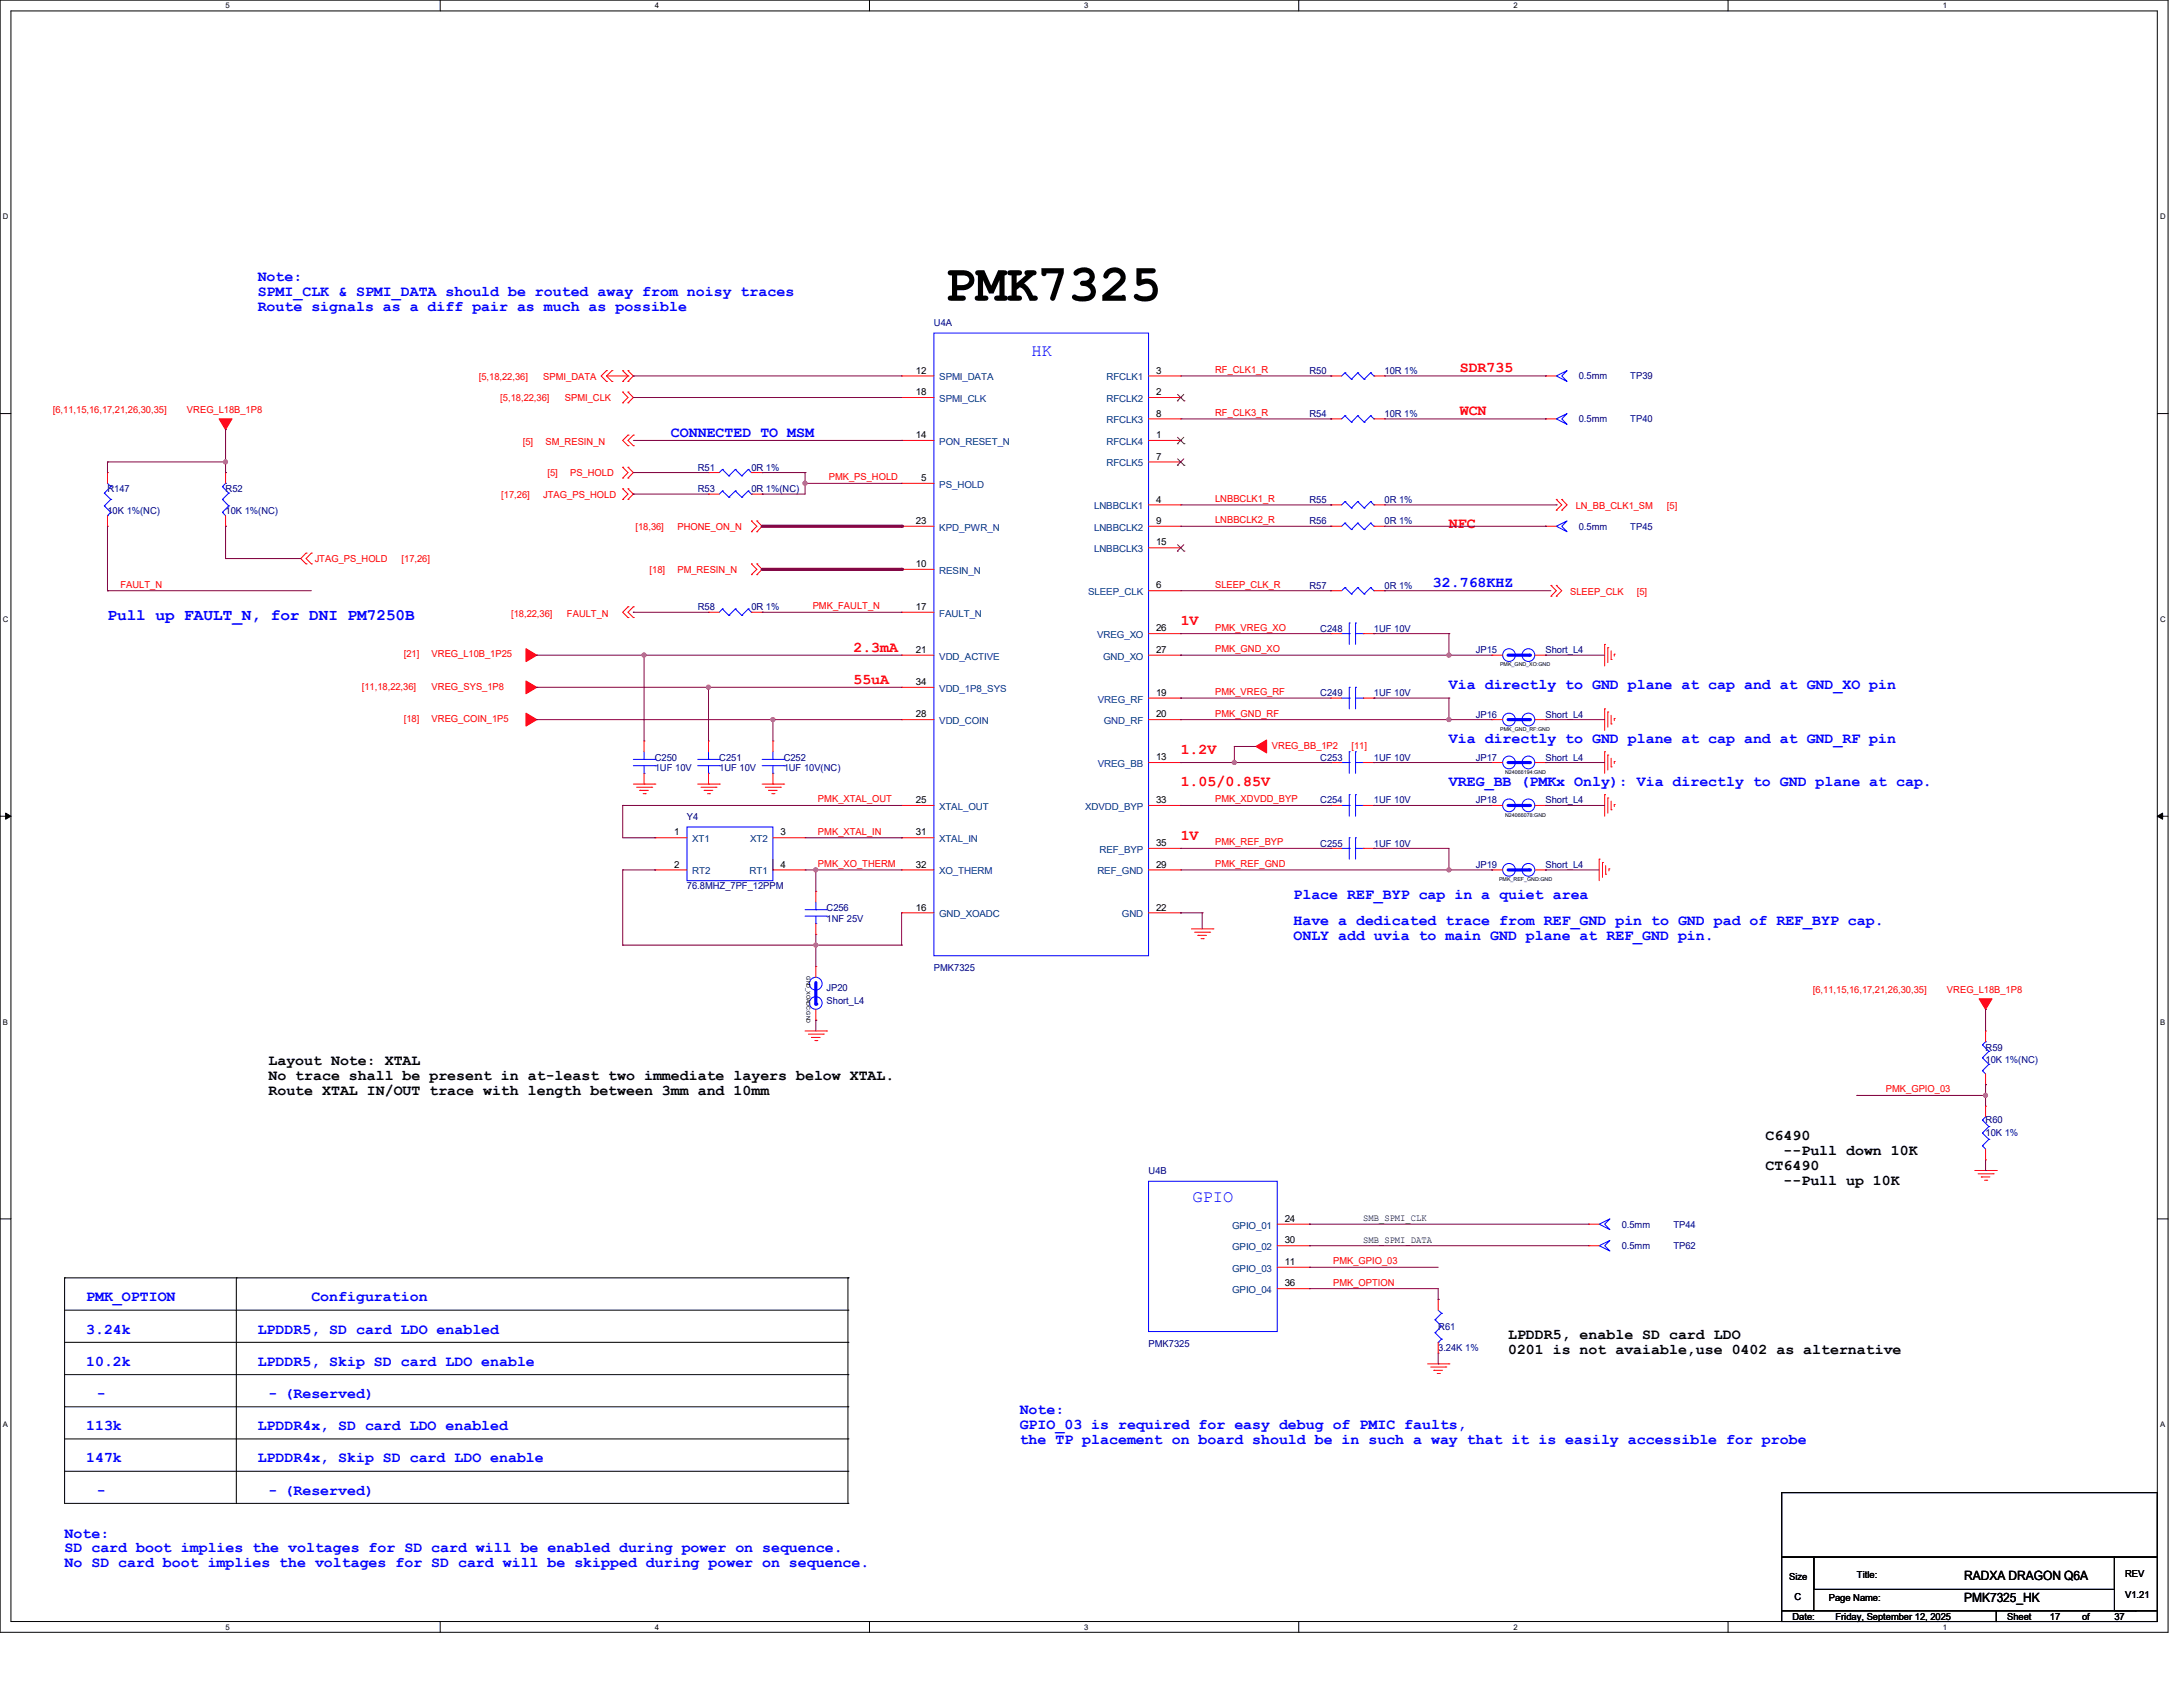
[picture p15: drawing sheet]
<svg xmlns="http://www.w3.org/2000/svg" width="558mm" height="431mm" viewBox="0 0 558 431" stroke-linecap="round" stroke-linejoin="round" font-family="sans-serif">
<defs><g id="words">
<text font-size="13.2" x="241.5" y="76.8">PMK7325</text>
<g font-size="4.4" fill="#00f">
<text x="263.7" y="91">HK</text>
<text x="304.8" y="307.2">GPIO</text>
</g>
<text font-size="4.1" fill="#00f" x="27.5" y="158.5">Pull up FAULT_N, for DNI PM7250B</text>
<g font-size="3.8" fill="#00f">
<text x="65.9" y="71.8">Note:</text>
<text x="65.9" y="75.6">SPMI_CLK &amp; SPMI_DATA should be routed away from noisy traces</text>
<text x="65.9" y="79.5">Route signals as a diff pair as much as possible</text>
<text x="171.5" y="111.6">CONNECTED TO MSM</text>
<text x="366.3" y="150">32.768KHZ</text>
<text x="370.4" y="176.1">Via directly to GND plane at cap and at GND_XO pin</text>
<text x="370.4" y="189.8">Via directly to GND plane at cap and at GND_RF pin</text>
<text x="370.4" y="200.8">VREG_BB (PMKx Only): Via directly to GND plane at cap.</text>
<text x="330.6" y="229.6">Place REF_BYP cap in a quiet area</text>
<text x="330.6" y="236.4">Have a dedicated trace from REF_GND pin to GND pad of REF_BYP cap.</text>
<text x="330.6" y="240.2">ONLY add uvia to main GND plane at REF_GND pin.</text>
<text x="22" y="332.4">PMK_OPTION</text>
<text x="79.6" y="332.4">Configuration</text>
<text x="22" y="340.7">3.24k</text>
<text x="65.9" y="340.7">LPDDR5, SD card LDO enabled</text>
<text x="22" y="348.9">10.2k</text>
<text x="65.9" y="348.9">LPDDR5, Skip SD card LDO enable</text>
<text x="24.7" y="357.1">-</text>
<text x="68.6" y="357.1">- (Reserved)</text>
<text x="22" y="365.4">113k</text>
<text x="65.9" y="365.4">LPDDR4x, SD card LDO enabled</text>
<text x="260.6" y="361.3">Note:</text>
<text x="260.6" y="365.1">GPIO_03 is required for easy debug of PMIC faults,</text>
<text x="260.6" y="368.9">the TP placement on board should be in such a way that it is easily accessible for probe</text>
<text x="22" y="373.6">147k</text>
<text x="65.9" y="373.6">LPDDR4x, Skip SD card LDO enable</text>
<text x="24.7" y="381.8">-</text>
<text x="68.6" y="381.8">- (Reserved)</text>
<text x="16.5" y="392.8">Note:</text>
<text x="16.5" y="396.6">SD card boot implies the voltages for SD card will be enabled during power on sequence.</text>
<text x="16.5" y="400.4">No SD card boot implies the voltages for SD card will be skipped during power on sequence.</text>
</g>
<g font-size="3.8" fill="#f00">
<text x="373.1" y="95.2">SDR735</text>
<text x="373.1" y="106.1">WCN</text>
<text x="370.4" y="135">NFC</text>
<text x="301.8" y="159.6">1V</text>
<text x="218.1" y="166.5">2.3mA</text>
<text x="218.1" y="174.7">55uA</text>
<text x="301.8" y="192.5">1.2V</text>
<text x="301.8" y="200.8">1.05/0.85V</text>
<text x="301.8" y="214.5">1V</text>
</g>
<g font-size="3.8">
<text x="68.6" y="272.1">Layout Note: XTAL</text>
<text x="68.6" y="275.9">No trace shall be present in at-least two immediate layers below XTAL.</text>
<text x="68.6" y="279.7">Route XTAL IN/OUT trace with length between 3mm and 10mm</text>
<text x="451.3" y="291.3">C6490</text>
<text x="451.3" y="298.9">CT6490</text>
<text x="455.9" y="295.1">--Pull down 10K</text>
<text x="455.9" y="302.7">--Pull up 10K</text>
<text x="385.5" y="342.1">LPDDR5, enable SD card LDO</text>
<text x="385.5" y="345.9">0201 is not avaiable,use 0402 as alternative</text>
</g>
<g font-size="3.3">
<text x="502.1" y="403.8">RADXA DRAGON Q6A</text>
<text x="502.1" y="409.3">PMK7325_HK</text>
</g>
<g font-size="2.5" fill="#00007f">
<text x="238.7" y="83.2">U4A</text>
<text x="334.7" y="95.5">R50</text>
<text x="353.9" y="95.5">10R 1%</text>
<text x="403.6" y="96.9">0.5mm</text>
<text x="416.7" y="96.9">TP39</text>
<text x="334.7" y="106.6">R54</text>
<text x="353.9" y="106.6">10R 1%</text>
<text x="403.6" y="107.9">0.5mm</text>
<text x="416.7" y="107.9">TP40</text>
<text x="27.5" y="125.7">R147</text>
<text x="57.7" y="125.7">R52</text>
<text x="178.4" y="120.3">R51</text>
<text x="178.4" y="125.7">R53</text>
<text x="192.1" y="120.3">0R 1%</text>
<text x="192.1" y="125.7">0R 1%(NC)</text>
<text x="27.5" y="131.2">10K 1%(NC)</text>
<text x="57.7" y="131.2">10K 1%(NC)</text>
<text x="334.7" y="128.5">R55</text>
<text x="353.9" y="128.5">0R 1%</text>
<text x="334.7" y="134">R56</text>
<text x="353.9" y="134">0R 1%</text>
<text x="403.6" y="135.3">0.5mm</text>
<text x="416.7" y="135.3">TP45</text>
<text x="178.4" y="155.9">R58</text>
<text x="192.1" y="155.9">0R 1%</text>
<text x="334.7" y="150.4">R57</text>
<text x="353.9" y="150.4">0R 1%</text>
<text x="337.5" y="161.4">C248</text>
<text x="351.2" y="161.4">1UF 10V</text>
<text x="377.2" y="166.9">JP15</text>
<text x="395.1" y="166.9">Short_L4</text>
<text x="337.5" y="177.8">C249</text>
<text x="351.2" y="177.8">1UF 10V</text>
<text x="377.2" y="183.3">JP16</text>
<text x="395.1" y="183.3">Short_L4</text>
<text x="167.4" y="194.3">C250</text>
<text x="167.4" y="197.1">1UF 10V</text>
<text x="183.9" y="194.3">C251</text>
<text x="183.9" y="197.1">1UF 10V</text>
<text x="200.3" y="194.3">C252</text>
<text x="200.3" y="197.1">1UF 10V(NC)</text>
<text x="337.5" y="194.3">C253</text>
<text x="351.2" y="194.3">1UF 10V</text>
<text x="377.2" y="194.3">JP17</text>
<text x="395.1" y="194.3">Short_L4</text>
<text x="175.6" y="209.4">Y4</text>
<text x="337.5" y="205.3">C254</text>
<text x="351.2" y="205.3">1UF 10V</text>
<text x="377.2" y="205.3">JP18</text>
<text x="395.1" y="205.3">Short_L4</text>
<text x="337.5" y="216.3">C255</text>
<text x="351.2" y="216.3">1UF 10V</text>
<text x="377.2" y="221.7">JP19</text>
<text x="395.1" y="221.7">Short_L4</text>
<text x="175.6" y="227.2">76.8MHZ_7PF_12PPM</text>
<text x="211.3" y="232.7">C256</text>
<text x="211.3" y="235.5">1NF 25V</text>
<text x="238.7" y="248.1">PMK7325</text>
<text x="211.3" y="253.3">JP20</text>
<text x="211.3" y="256.6">Short_L4</text>
<text x="507.5" y="268.4">R59</text>
<text x="507.5" y="271.7">10K 1%(NC)</text>
<text x="507.5" y="287">R60</text>
<text x="507.5" y="290.3">10K 1%</text>
<text x="293.6" y="299.9">U4B</text>
<text x="414.5" y="313.6">0.5mm</text>
<text x="427.7" y="313.6">TP44</text>
<text x="414.5" y="319.2">0.5mm</text>
<text x="427.7" y="319.2">TP62</text>
<text x="367.6" y="339.7">R61</text>
<text x="293.6" y="344.1">PMK7325</text>
<text x="367.6" y="345.2">3.24K 1%</text>
</g>
<g font-size="2.5">
<text x="234.1" y="95.5">12</text>
<text x="295.5" y="95.5">3</text>
<text x="234.1" y="101">18</text>
<text x="295.5" y="101">2</text>
<text x="295.5" y="106.4">8</text>
<text x="234.1" y="111.9">14</text>
<text x="295.5" y="111.9">1</text>
<text x="295.5" y="117.4">7</text>
<text x="235.5" y="122.9">5</text>
<text x="295.5" y="128.4">4</text>
<text x="234.1" y="133.9">23</text>
<text x="295.5" y="133.9">9</text>
<text x="295.5" y="139.4">15</text>
<text x="234.1" y="144.9">10</text>
<text x="234.1" y="155.8">17</text>
<text x="295.5" y="150.3">6</text>
<text x="295.5" y="161.3">26</text>
<text x="234.1" y="166.8">21</text>
<text x="295.5" y="166.8">27</text>
<text x="234.1" y="175">34</text>
<text x="295.5" y="177.8">19</text>
<text x="234.1" y="183.3">28</text>
<text x="295.5" y="183.3">20</text>
<text x="295.5" y="194.2">13</text>
<text x="234.1" y="205.2">25</text>
<text x="295.5" y="205.2">33</text>
<text x="172.3" y="213.4">1</text>
<text x="199.5" y="213.4">3</text>
<text x="234.1" y="213.4">31</text>
<text x="172.3" y="221.7">2</text>
<text x="199.5" y="221.7">4</text>
<text x="234.1" y="221.7">32</text>
<text x="295.5" y="216.2">35</text>
<text x="295.5" y="221.7">29</text>
<text x="234.1" y="232.6">16</text>
<text x="295.5" y="232.6">22</text>
<text x="348.4" y="312">SMB_SPMI_CLK</text>
<text x="328.4" y="317.7">30</text>
<text x="328.4" y="312.2">24</text>
<text x="348.4" y="317.5">SMB_SPMI_DATA</text>
<text x="328.4" y="323.2">11</text>
<text x="328.4" y="328.6">36</text>
<text x="457.3" y="403.6">Size</text>
<text x="474.6" y="403.1">Title:</text>
<text x="543.2" y="402.8">REV</text>
<text x="458.2" y="413.8">Date:</text>
<text x="458.7" y="408.9">C</text>
<text x="467.5" y="409.1">Page Name:</text>
<text x="469.1" y="413.8">Friday, September 12, 2025</text>
<text x="513" y="413.8">Sheet</text>
<text x="524" y="413.8">17</text>
<text x="532.2" y="413.8">of</text>
<text x="540.5" y="413.8">37</text>
<text x="543.2" y="408.3">V1.21</text>
</g>
<g font-size="2.5" fill="#f00">
<text x="310.6" y="95.3">RF_CLK1_R</text>
<text x="122.4" y="97.2">[5,18,22,36]</text>
<text x="138.9" y="97.2">SPMI_DATA</text>
<text x="13.5" y="105.5">[6,11,15,16,17,21,26,30,35]</text>
<text x="47.8" y="105.5">VREG_L18B_1P8</text>
<text x="127.9" y="102.4">[5,18,22,36]</text>
<text x="144.4" y="102.4">SPMI_CLK</text>
<text x="310.6" y="106.3">RF_CLK3_R</text>
<text x="133.6" y="113.7">[5]</text>
<text x="139.4" y="113.7">SM_RESIN_N</text>
<text x="140" y="121.6">[5]</text>
<text x="145.7" y="121.6">PS_HOLD</text>
<text x="211.8" y="122.7">PMK_PS_HOLD</text>
<text x="128.1" y="127.1">[17,26]</text>
<text x="138.9" y="127.1">JTAG_PS_HOLD</text>
<text x="310.6" y="128.2">LNBBCLK1_R</text>
<text x="402.8" y="130.1">LN_BB_CLK1_SM</text>
<text x="426.1" y="130.1">[5]</text>
<text x="162.4" y="135.3">[18,36]</text>
<text x="173.1" y="135.3">PHONE_ON_N</text>
<text x="310.6" y="133.7">LNBBCLK2_R</text>
<text x="80.4" y="143.6">JTAG_PS_HOLD</text>
<text x="102.7" y="143.6">[17,26]</text>
<text x="166" y="146.3">[18]</text>
<text x="173.1" y="146.3">PM_RESIN_N</text>
<text x="30.8" y="150.2">FAULT_N</text>
<text x="207.7" y="155.7">PMK_FAULT_N</text>
<text x="310.6" y="150.2">SLEEP_CLK_R</text>
<text x="401.4" y="152.1">SLEEP_CLK</text>
<text x="418.4" y="152.1">[5]</text>
<text x="130.6" y="157.6">[18,22,36]</text>
<text x="144.9" y="157.6">FAULT_N</text>
<text x="310.6" y="161.1">PMK_VREG_XO</text>
<text x="103.2" y="168">[21]</text>
<text x="110.3" y="168">VREG_L10B_1P25</text>
<text x="310.6" y="166.6">PMK_GND_XO</text>
<text x="92.5" y="176.2">[11,18,22,36]</text>
<text x="110.3" y="176.2">VREG_SYS_1P8</text>
<text x="310.6" y="177.6">PMK_VREG_RF</text>
<text x="103.2" y="184.4">[18]</text>
<text x="110.3" y="184.4">VREG_COIN_1P5</text>
<text x="310.6" y="183.1">PMK_GND_RF</text>
<text x="325.1" y="191.3">VREG_BB_1P2</text>
<text x="345.4" y="191.3">[11]</text>
<text x="209.1" y="205">PMK_XTAL_OUT</text>
<text x="310.6" y="205">PMK_XDVDD_BYP</text>
<text x="209.1" y="213.3">PMK_XTAL_IN</text>
<text x="310.6" y="216">PMK_REF_BYP</text>
<text x="209.1" y="221.5">PMK_XO_THERM</text>
<text x="310.6" y="221.5">PMK_REF_GND</text>
<text x="463.4" y="253.6">[6,11,15,16,17,21,26,30,35]</text>
<text x="497.7" y="253.6">VREG_L18B_1P8</text>
<text x="482" y="279.1">PMK_GPIO_03</text>
<text x="340.7" y="323">PMK_GPIO_03</text>
<text x="340.7" y="328.5">PMK_OPTION</text>
</g>
<g font-size="2.5" fill="#003f7f">
<text x="240.1" y="97.2">SPMI_DATA</text>
<text x="282.8" y="97.2">RFCLK1</text>
<text x="240.1" y="102.7">SPMI_CLK</text>
<text x="282.8" y="102.7">RFCLK2</text>
<text x="240.1" y="113.7">PON_RESET_N</text>
<text x="282.8" y="113.7">RFCLK4</text>
<text x="282.8" y="108.2">RFCLK3</text>
<text x="282.8" y="119.2">RFCLK5</text>
<text x="240.1" y="124.6">PS_HOLD</text>
<text x="279.7" y="130.1">LNBBCLK1</text>
<text x="240.1" y="135.6">KPD_PWR_N</text>
<text x="279.7" y="135.6">LNBBCLK2</text>
<text x="279.7" y="141.1">LNBBCLK3</text>
<text x="240.1" y="146.6">RESIN_N</text>
<text x="278.1" y="152.1">SLEEP_CLK</text>
<text x="240.1" y="157.6">FAULT_N</text>
<text x="280.4" y="163">VREG_XO</text>
<text x="240.1" y="168.5">VDD_ACTIVE</text>
<text x="281.9" y="168.5">GND_XO</text>
<text x="240.1" y="176.7">VDD_1P8_SYS</text>
<text x="280.6" y="179.5">VREG_RF</text>
<text x="240.1" y="185">VDD_COIN</text>
<text x="282.2" y="185">GND_RF</text>
<text x="280.6" y="196">VREG_BB</text>
<text x="240.1" y="206.9">XTAL_OUT</text>
<text x="277.4" y="206.9">XDVDD_BYP</text>
<text x="177" y="215.2">XT1</text>
<text x="191.8" y="215.2">XT2</text>
<text x="240.1" y="215.2">XTAL_IN</text>
<text x="281.1" y="217.9">REF_BYP</text>
<text x="177" y="223.4">RT2</text>
<text x="191.6" y="223.4">RT1</text>
<text x="240.1" y="223.4">XO_THERM</text>
<text x="280.5" y="223.4">REF_GND</text>
<text x="240.1" y="234.4">GND_XOADC</text>
<text x="286.8" y="234.4">GND</text>
<text x="315" y="313.9">GPIO_01</text>
<text x="315" y="319.4">GPIO_02</text>
<text x="315" y="324.9">GPIO_03</text>
<text x="315" y="330.4">GPIO_04</text>
</g>
<g font-size="2">
<text x="57.7" y="2.1">5</text>
<text x="167.4" y="2.1">4</text>
<text x="277.1" y="2.1">3</text>
<text x="386.8" y="2.1">2</text>
<text x="496.6" y="2.1">1</text>
<text x=".8" y="56">D</text>
<text x="552.2" y="56">D</text>
<text x=".8" y="158.9">C</text>
<text x="552.2" y="158.9">C</text>
<text x=".8" y="261.7">B</text>
<text x="552.2" y="261.7">B</text>
<text x=".8" y="364.6">A</text>
<text x="552.2" y="364.6">A</text>
<text x="57.7" y="416.3">5</text>
<text x="167.4" y="416.3">4</text>
<text x="277.1" y="416.3">3</text>
<text x="386.8" y="416.3">2</text>
<text x="496.6" y="416.3">1</text>
</g>
<g font-size="1.4">
<text x="383.5" y="170.3">PMK_GND_XO:GND</text>
<text x="383.5" y="186.7">PMK_GND_RF:GND</text>
<text x="384.7" y="197.7">N24066194:GND</text>
<text x="384.7" y="208.7">N24066078:GND</text>
<text x="383.2" y="225.1">PMK_REF_GND:GND</text>
<text x="206.2" y="249.5" transform="rotate(90 206.2 249.5)">GND_XOADC:GND</text>
</g>
</g></defs>
<g fill="none" stroke="#000" stroke-width=".26">
<path d="M0 0h554.2v417h-554.2zM2.8 2.8h548.6v411.5h-548.6zM112.5 0v2.8M222.3 0v2.8M332 0v2.8M441.7 0v2.8M0 105.7h2.8M551.4 105.7h2.8M0 208.5h2.8M1.4 207.7l1.4 .8-1.4 .8zM551.4 208.5l1.4-.8v1.6zM551.4 208.5h2.8"/>
<path d="M0 311.4h2.8M551.4 311.4h2.8M16.5 326.5h.1M16.5 326.5h200.2M16.5 334.7h200.2M16.5 326.5v57.6h200.2M60.4 326.5h.1M60.4 326.5v57.6M216.7 326.5h.1M216.7 334.7h.1M216.7 326.5v57.6M16.5 342.9h200.2"/>
<path d="M16.5 351.2h200.2M16.5 359.4h200.2M216.7 342.9h.1M216.7 351.2h.1M216.7 359.4h.1M16.5 367.6h200.2M16.5 375.9h200.2M216.7 367.6h.1M216.7 375.9h.1M216.7 384.1h.1M112.5 414.3v2.7M222.3 414.3v2.7"/>
<path d="M332 414.3v2.7M441.7 414.3v2.7"/>
</g>
<path d="M1.4 207.7l1.4 .8-1.4 .8zM551.4 208.5l1.4-.8v1.6z" fill="#000"/>
<g fill="none" stroke="#f00" stroke-width=".26">
<path d="M155 94.7h.1M155 97.5h.1M155 94.7l-1.3 1.4 1.3 1.4M155 96.1l1.4 1.4M155 96.1h5.5M156.4 94.7h.1M156.4 97.5h.1M156.4 94.7l-1.4 1.4M159.2 94.7h.1M159.2 97.5h.1M159.2 94.7l1.3 1.4M160.5 97.5h.1"/>
<path d="M160.5 94.7h.1M160.5 96.1h.1M160.5 94.7l1.4 1.4-1.4 1.4M160.5 96.1l-1.3 1.4M159.2 102.9h.1M159.2 100.2h.1M159.2 100.2l1.3 1.4-1.3 1.3M160.5 100.2h.1M160.5 102.9h.1M160.5 111.2h.1M160.5 113.9h.1M160.5 100.2l1.4 1.4-1.4 1.3"/>
<path d="M160.5 111.2l-1.3 1.3 1.3 1.4M161.9 111.2h.1M161.9 113.9h.1M161.9 111.2l-1.4 1.3 1.4 1.4M159.2 127.6h.1M159.2 124.9h.1M159.2 124.9l1.3 1.3-1.3 1.4M160.5 124.9h.1M160.5 127.6h.1M160.5 124.9l1.4 1.3-1.4 1.4M192.1 135.8h.1M192.1 133.1h.1"/>
<path d="M192.1 133.1l1.4 1.3-1.4 1.4M193.5 133.1h.1M193.5 135.8h.1M193.5 133.1l1.3 1.3-1.3 1.4M160.5 155h.1M160.5 157.8h.1M160.5 155l-1.3 1.4 1.3 1.4M161.9 155h.1M161.9 157.8h.1M161.9 155l-1.4 1.4 1.4 1.4M192.1 146.8h.1M192.1 144.1h.1"/>
<path d="M192.1 144.1l1.4 1.4-1.4 1.3M193.5 144.1h.1M193.5 146.8h.1M193.5 144.1l1.3 1.4-1.3 1.3M410.2 164.6h.1M410.2 164.6v5.5M411 165.5h.1M411 165.5v3.8M411.8 168.5h.1M411.8 166.3v2.2M412.6 167.1h.1M412.6 167.1v.5"/>
<path d="M410.2 181.1h.1M410.2 192.1h.1M410.2 181.1v5.5M410.2 192.1v5.5M411 181.9h.1M411 192.9h.1M411 181.9v3.9M411 192.9v3.8M411.8 185h.1M411.8 195.9h.1M411.8 182.8v2.2M411.8 193.7v2.2"/>
<path d="M412.6 183.6h.1M412.6 194.6h.1M412.6 183.6v.5M412.6 194.6v.5M161.9 200.3h5.5M162.7 201.1h3.9M163.5 201.9h.1M163.5 201.9h2.2M164.4 202.8h.5M164.9 202.8h.1M166.6 201.1h.1M167.4 200.3h.1"/>
<path d="M178.4 200.3h5.5M179.2 201.1h3.8M180 201.9h.1M180 201.9h2.2M180.8 202.8h.6M181.4 202.8h.1M183 201.1h.1M183.9 200.3h.1M194.8 200.3h5.5M195.6 201.1h3.9M196.5 201.9h.1M196.5 201.9h2.2"/>
<path d="M197.3 202.8h.5M197.8 202.8h.1M199.5 201.1h.1M200.3 200.3h.1M408.8 219.5h.1M408.8 219.5v5.5M410.2 203h.1M410.2 203v5.5M411 203.9h.1M411 203.9v3.8M411.8 206.9h.1M411.8 204.7v2.2"/>
<path d="M412.6 205.5h.1M412.6 205.5v.6M304.5 237.3h5.5M305.4 238.2h3.8M306.2 239h.1M306.2 239h2.2M307 239.8h.6M307.6 239.8h.1M309.2 238.2h.1M310 237.3h.1M409.6 220.3h.1M409.6 220.3v3.9"/>
<path d="M410.4 223.3h.1M410.4 221.1v2.2M411.3 222h.1M411.3 222v.5M205.8 263.4h5.5M206.6 264.2h3.8M207.4 265h.1M207.4 265h2.2M208.3 265.9h.5M208.8 265.9h.1M210.4 264.2h.1M211.3 263.4h.1"/>
<path d="M504.8 299h5.5M505.6 299.9h3.9M509.5 299.9h.1M510.3 299h.1M506.4 300.7h.1M506.4 300.7h2.2M507.3 301.5h.5M507.8 301.5h.1M364.9 348.4h5.5M365.7 349.2h3.9M366.5 350.1h.1M366.5 350.1h2.2"/>
<path d="M367.4 350.9h.5M367.9 350.9h.1M369.6 349.2h.1M370.4 348.4h.1"/>
</g>
<path d="M134.5 165.7l2.7 1.7-2.7 1.6z" fill-rule="evenodd" fill="#f00"/>
<path d="M134.5 165.7l2.7 1.7-2.7 1.6z" fill="none" stroke="#f00" stroke-width=".26"/>
<path d="M134.5 174l2.7 1.6-2.7 1.6z" fill-rule="evenodd" fill="#f00"/>
<path d="M134.5 174l2.7 1.6-2.7 1.6z" fill="none" stroke="#f00" stroke-width=".26"/>
<path d="M134.5 182.2l2.7 1.7-2.7 1.6z" fill-rule="evenodd" fill="#f00"/>
<g fill="none" stroke="#f00" stroke-width=".26">
<path d="M159.2 119.4h.1M159.2 119.4l1.3 1.3-1.3 1.4M160.5 119.4h.1M160.5 119.4l1.4 1.3-1.4 1.4M159.2 122.1h.1M160.5 122.1h.1M396.5 149.6h.1M396.5 152.3h.1M396.5 149.6l1.3 1.3-1.3 1.4M397.8 149.6h.1M397.8 152.3h.1M397.8 149.6l1.4 1.3-1.4 1.4"/>
<path d="M134.5 182.2l2.7 1.7-2.7 1.6z"/>
</g>
<path d="M321 190.7l2.8-1.6v3.3z" fill-rule="evenodd" fill="#f00"/>
<path d="M78.2 141.3h.1M78.2 144.1h.1M78.2 141.3l-1.3 1.4 1.3 1.4M79.6 144.1h.1M79.6 141.3h.1M79.6 141.3l-1.4 1.4 1.4 1.4M321 190.7l2.8-1.6v3.3z" fill="none" stroke="#f00" stroke-width=".26"/>
<path d="M56 107h3.3l-1.6 2.8z" fill-rule="evenodd" fill="#f00"/>
<path d="M56 107h3.3l-1.6 2.8z" fill="none" stroke="#f00" stroke-width=".26"/>
<path d="M505.9 255.2h3.3l-1.7 2.7z" fill-rule="evenodd" fill="#f00"/>
<path d="M397.8 127.6h.1M397.8 130.3h.1M397.8 127.6l1.4 1.4-1.4 1.3M399.2 127.6h.1M399.2 130.3h.1M399.2 127.6l1.4 1.4-1.4 1.3M340.2 161.9h.1M340.2 161.9h2.7M348.4 161.9h2.8M351.2 161.9h.1M505.9 255.2h3.3l-1.7 2.7z" fill="none" stroke="#f00" stroke-width=".26"/>
<path d="M455.4 381.3h96v16.5h-96zM455.4 397.8h8.2v13.7h-8.2zM463.6 397.8h76.9v8.3h-76.9zM540.5 397.8h10.9v13.7h-10.9zM455.4 411.5h54.9v2.8h-54.9zM463.6 411.5h82.3M510.3 411.5h41.1v2.8h-41.1zM545.9 411.5h.1" fill="none" stroke="#000" stroke-width=".26"/>
<path d="M344.9 159.2h.1M344.9 159.2v5.4M346.5 159.2h.1M346.5 159.2v5.4M342.9 161.9h2M344.9 161.9h.1M346.5 161.9h1.9M348.4 161.9h.1" fill="none" stroke="#00f" stroke-width=".26"/>
<path d="M385.5 183.9h5.4" fill="none" stroke="#00f" stroke-width=".8"/>
<circle cx="390.9" cy="183.9" r=".4" fill="#00f"/>
<g fill="none" stroke="#00f" stroke-width=".26">
<path d="M342.9 194.8h2M344.9 194.8h.1M344.9 192.1h.1M344.9 192.1v5.5M346.5 192.1h.1M346.5 194.8h1.9M346.5 192.1v5.5M348.4 194.8h.1M408.8 312.8l2.7-1.4-1.3 1.4 1.3 1.4z"/>
<circle cx="385.7" cy="183.8" r="1.63"/>
<circle cx="390.7" cy="183.8" r="1.63"/>
</g>
<path d="M340.2 194.8h.1M340.2 194.8h2.7M348.4 194.8h2.8M351.2 194.8h.1M381.3 183.9h.1M381.3 183.9h2.8M392.3 183.9h2.8M395.1 183.9h.1M406.1 312.8h.1M406.1 312.8h2.7" fill="none" stroke="#f00" stroke-width=".26"/>
<path d="M385.5 167.4h5.4" fill="none" stroke="#00f" stroke-width=".8"/>
<circle cx="390.9" cy="167.4" r=".4" fill="#00f"/>
<g fill="none" stroke="#00f" stroke-width=".26">
<circle cx="385.7" cy="167.4" r="1.63"/>
<circle cx="390.7" cy="167.4" r="1.63"/>
</g>
<path d="M381.3 167.4h.1M381.3 167.4h2.8M392.3 167.4h2.8M395.1 167.4h.1" fill="none" stroke="#f00" stroke-width=".26"/>
<path d="M385.5 205.8h5.4" fill="none" stroke="#00f" stroke-width=".8"/>
<circle cx="390.9" cy="205.8" r=".4" fill="#00f"/>
<g fill="none" stroke="#00f" stroke-width=".26">
<path d="M184.7 119.9h.1M184.7 119.9l-.8 .8M184.7 119.9l1.6 1.7M188 119.9h.1M188 119.9l-1.7 1.7M188 119.9l1.6 1.7M191.3 119.9h.1M191.3 119.9l-1.7 1.7M191.3 119.9l.8 .8M186.3 121.6h.1M189.6 121.6h.1M192.1 120.7h.1"/>
<path d="M161.9 195.6h5.5M161.9 194h5.5M164.6 197.6h.1M164.6 194h.1M164.6 192.1v1.9M164.6 195.6v2M167.4 195.6h.1M167.4 194h.1M293.6 301.8h32.9v38.4h-32.9zM408.8 318.3l2.7-1.4-1.3 1.4 1.3 1.3z"/>
<circle cx="385.7" cy="205.8" r="1.63"/>
<circle cx="390.7" cy="205.8" r="1.63"/>
</g>
<g fill="none" stroke="#f00" stroke-width=".26">
<path d="M181.1 120.7h.1M181.1 120.7h2.8M192.1 120.7h2.7M194.8 120.7h.1M164.6 189.3h.1M164.6 189.3v2.8M164.6 197.6v2.7M164.6 200.3h.1M381.3 205.8h.1M381.3 205.8h2.8M392.3 205.8h2.8M395.1 205.8h.1"/>
<path d="M326.5 318.3h8.2M326.5 312.8h8.2M334.7 318.3h.1M334.7 312.8h.1M406.1 318.3h.1M406.1 318.3h2.7M326.5 329.2h8.2M326.5 323.8h8.2M334.7 329.2h.1M334.7 323.8h.1"/>
</g>
<path d="M385.5 194.8h5.4" fill="none" stroke="#00f" stroke-width=".8"/>
<circle cx="390.9" cy="194.8" r=".4" fill="#00f"/>
<g fill="none" stroke="#00f" stroke-width=".26">
<path d="M343.8 95.2h.1M343.8 95.2l-.9 .9M343.8 95.2l1.6 1.7M345.4 96.9h.1M347 95.2h.1M347 95.2l-1.6 1.7M347 95.2l1.7 1.7M348.7 96.9h.1M350.4 95.2h.1M350.4 95.2l-1.7 1.7M350.4 95.2l.8 .9M351.2 96.1h.1"/>
<path d="M397.8 96.1l2.8-1.4-1.4 1.4 1.4 1.4zM343.8 106.2h.1M343.8 106.2l-.9 .8M343.8 106.2l1.6 1.7M345.4 107.9h.1M347 106.2h.1M347 106.2l-1.6 1.7M347 106.2l1.7 1.7M348.7 107.9h.1M350.4 106.2h.1M350.4 106.2l-1.7 1.7M350.4 106.2l.8 .8"/>
<path d="M351.2 107h.1M26.7 126h.1M26.7 129.2h.1M26.7 126l1.6 1.6M26.7 129.2l1.6 1.7M27.5 131.7h.1M27.5 123.5l.8 .8M28.3 124.3h.1M28.3 127.6h.1M28.3 130.9h.1M28.3 124.3l-1.6 1.7M28.3 127.6l-1.6 1.6"/>
<path d="M28.3 130.9l-.8 .8M56.9 130.9h.1M56.9 127.6h.1M56.9 124.3h.1M56.9 130.9l.8 .8M56.9 127.6l1.6 1.6M56.9 124.3l1.6 1.7M57.7 123.5h.1M57.7 123.5l-.8 .8M58.5 129.2h.1M58.5 126h.1M58.5 129.2l-1.6 1.7"/>
<path d="M58.5 126l-1.6 1.6M184.7 125.4h.1M184.7 125.4l-.8 .8M184.7 125.4l1.6 1.6M186.3 127h.1M188 125.4h.1M188 125.4l-1.7 1.6M188 125.4l1.6 1.6M189.6 127h.1M191.3 125.4h.1M191.3 125.4l-1.7 1.6M191.3 125.4l.8 .8"/>
<path d="M192.1 126.2h.1M184.7 155.6h.1M184.7 155.6l1.6 1.6M184.7 155.6l-.8 .8M186.3 157.2h.1M188 155.6h.1M188 155.6l-1.7 1.6M188 155.6l1.6 1.6M189.6 157.2h.1M191.3 155.6h.1M191.3 155.6l-1.7 1.6M191.3 155.6l.8 .8"/>
<path d="M192.1 156.4h.1M343.8 150.1h.1M343.8 150.1l-.9 .8M343.8 150.1l1.6 1.7M345.4 151.8h.1M347 150.1h.1M347 150.1l-1.6 1.7M347 150.1l1.7 1.7M348.7 151.8h.1M350.4 150.1h.1M350.4 150.1l-1.7 1.7M350.4 150.1l.8 .8"/>
<path d="M351.2 150.9h.1M178.4 195.6h5.5M178.4 194h5.5M181.1 197.6h.1M181.1 194h.1M181.1 192.1v1.9M181.1 195.6v2M183.9 195.6h.1M183.9 194h.1M175.6 211.3h22v13.7h-22zM506.7 273.6h.1M506.7 270.3h.1"/>
<path d="M506.7 267h.1M506.7 273.6l.8 .8M506.7 270.3l1.7 1.6M506.7 267l1.7 1.6M507.5 266.1h.1M507.5 266.1l-.8 .9M508.4 271.9h.1M508.4 268.6h.1M508.4 271.9l-1.7 1.7M508.4 268.6l-1.7 1.7M506.7 292.7h.1M506.7 289.5h.1"/>
<path d="M506.7 286.2h.1M506.7 292.7l.8 .9M506.7 289.5l1.7 1.6M506.7 286.2l1.7 1.6M507.5 285.3h.1M507.5 285.3l-.8 .9M508.4 291.1h.1M508.4 287.8h.1M508.4 291.1l-1.7 1.6M508.4 287.8l-1.7 1.7M366.8 337.2h.1M366.8 337.2l1.7 1.6"/>
<path d="M367.6 334.7l.9 .8M368.5 335.5h.1M368.5 338.8h.1M368.5 335.5l-1.7 1.7M368.5 338.8l-1.7 1.7M366.8 340.5h.1M366.8 340.5l1.7 1.6M367.6 342.9h.1M368.5 342.1h.1M368.5 342.1l-.9 .8"/>
<circle cx="385.7" cy="194.8" r="1.63"/>
<circle cx="390.7" cy="194.8" r="1.63"/>
</g>
<g fill="none" stroke="#f00" stroke-width=".26">
<path d="M340.2 96.1h.1M340.2 96.1h2.7M351.2 96.1h2.7M353.9 96.1h.1M395.1 96.1h.1M395.1 96.1h2.7M340.2 107h.1M340.2 107h2.7M351.2 107h2.7M353.9 107h.1M27.5 120.7h.1M27.5 134.4h.1"/>
<path d="M27.5 120.7v2.8M27.5 131.7v2.7M57.7 134.4h.1M57.7 120.7h.1M57.7 120.7v2.8M57.7 131.7v2.7M181.1 126.2h.1M181.1 126.2h2.8M192.1 126.2h2.7M194.8 126.2h.1M181.1 156.4h.1M181.1 156.4h2.8"/>
<path d="M192.1 156.4h2.7M194.8 156.4h.1M340.2 150.9h.1M340.2 150.9h2.7M351.2 150.9h2.7M353.9 150.9h.1M181.1 189.3h.1M181.1 189.3v2.8M181.1 197.6v2.7M381.3 194.8h.1M381.3 194.8h2.8M392.3 194.8h2.8"/>
<path d="M395.1 194.8h.1M167.4 214h.1M167.4 214h8.2M181.1 200.3h.1M197.6 214h8.2M205.8 214h.1M167.4 222.2h.1M167.4 222.2h8.2M197.6 222.2h8.2M205.8 222.2h.1M507.5 277.1h.1M507.5 263.4h.1"/>
<path d="M507.5 263.4v2.7M507.5 274.4v2.7M507.5 296.3h.1M507.5 282.6h.1M507.5 282.6v2.7M507.5 293.6v2.7M367.6 332h.1M367.6 332v2.7M367.6 345.7h.1M367.6 342.9v2.8"/>
</g>
<path d="M208.5 251v5.5" fill="none" stroke="#00f" stroke-width=".8"/>
<circle cx="208.5" cy="256.5" r=".4" fill="#00f"/>
<g fill="none" stroke="#00f" stroke-width=".26">
<path d="M397.8 107l2.8-1.3-1.4 1.3 1.4 1.4zM343.8 128.1h.1M343.8 133.6h.1M343.8 128.1l-.9 .9M343.8 128.1l1.6 1.7M343.8 133.6l-.9 .8M343.8 133.6l1.6 1.7M345.4 129.8h.1M345.4 135.3h.1M347 128.1h.1M347 133.6h.1M347 128.1l-1.6 1.7"/>
<path d="M347 128.1l1.7 1.7M347 133.6l-1.6 1.7M347 133.6l1.7 1.7M348.7 129.8h.1M348.7 135.3h.1M350.4 128.1h.1M350.4 133.6h.1M350.4 128.1l-1.7 1.7M350.4 128.1l.8 .9M350.4 133.6l-1.7 1.7M350.4 133.6l.8 .8M351.2 129h.1"/>
<path d="M351.2 134.4h.1M342.9 178.3h2M344.9 178.3h.1M344.9 175.6h.1M344.9 175.6v5.5M346.5 175.6h.1M346.5 175.6v5.5M346.5 178.3h1.9M348.4 178.3h.1M342.9 216.7h2M344.9 216.7h.1M344.9 214h.1"/>
<path d="M344.9 214v5.5M346.5 214h.1M346.5 216.7h1.9M346.5 214v5.5M348.4 216.7h.1"/>
<circle cx="208.5" cy="251.3" r="1.63"/>
<circle cx="208.5" cy="256.2" r="1.62"/>
</g>
<g fill="none" stroke="#f00" stroke-width=".26">
<path d="M395.1 107h.1M395.1 107h2.7M340.2 129h.1M340.2 134.4h.1M340.2 129h2.7M340.2 134.4h2.7M351.2 129h2.7M351.2 134.4h2.7M353.9 129h.1M353.9 134.4h.1M340.2 178.3h.1M340.2 178.3h2.7"/>
<path d="M348.4 178.3h2.8M351.2 178.3h.1M340.2 216.7h.1M340.2 216.7h2.7M348.4 216.7h2.8M351.2 216.7h.1M208.5 246.9h.1M208.5 246.9v2.8M208.5 257.9v2.7M208.5 260.6h.1"/>
</g>
<path d="M385.5 222.2h5.4" fill="none" stroke="#00f" stroke-width=".8"/>
<circle cx="390.9" cy="222.2" r=".4" fill="#00f"/>
<g fill="none" stroke="#00f" stroke-width=".26">
<path d="M238.7 85.1h54.9v159.1h-54.9zM397.8 134.4l2.8-1.3-1.4 1.3 1.4 1.4zM194.8 195.6h5.5M194.8 194h5.5M197.6 197.6h.1M197.6 194h.1M197.6 192.1v1.9M197.6 195.6v2M200.3 195.6h.1M200.3 194h.1M342.9 205.8h2M344.9 205.8h.1"/>
<path d="M344.9 203h.1M344.9 203v5.5M346.5 203h.1M346.5 205.8h1.9M346.5 203v5.5M348.4 205.8h.1M205.8 234.1h5.5M205.8 232.4h5.5M208.5 236h.1M208.5 232.4h.1M208.5 230.5v1.9M208.5 234.1v1.9"/>
<path d="M211.3 234.1h.1M211.3 232.4h.1"/>
<circle cx="385.7" cy="222.2" r="1.63"/>
<circle cx="390.7" cy="222.2" r="1.63"/>
</g>
<g fill="none" stroke="#f00" stroke-width=".26">
<path d="M230.5 96.1h.1M230.5 96.1h8.2M293.6 96.1h8.2M301.8 96.1h.1M230.5 101.6h.1M230.5 112.5h.1M230.5 101.6h8.2M230.5 112.5h8.2M293.6 101.6h8.2M293.6 112.5h8.2M293.6 118h8.2M293.6 107h8.2"/>
<path d="M301.8 118h.1M301.8 112.5h.1M301.8 107h.1M301.8 101.6h.1M230.5 123.5h.1M230.5 134.4h.1M230.5 123.5h8.2M230.5 134.4h8.2M293.6 134.4h8.2M293.6 129h8.2M293.6 140h8.2M301.8 134.4h.1"/>
<path d="M301.8 129h.1M301.8 140h.1M395.1 134.4h.1M395.1 134.4h2.7M230.5 145.5h.1M230.5 156.4h.1M230.5 145.5h8.2M230.5 156.4h8.2M293.6 150.9h8.2M301.8 150.9h.1M230.5 167.4h.1M230.5 175.6h.1"/>
<path d="M230.5 167.4h8.2M230.5 175.6h8.2M293.6 167.4h8.2M293.6 178.3h8.2M293.6 161.9h8.2M301.8 178.3h.1M301.8 167.4h.1M301.8 161.9h.1M197.6 189.3h.1M197.6 189.3v2.8M197.6 197.6v2.7M230.5 183.9h.1"/>
<path d="M230.5 183.9h8.2M293.6 183.9h8.2M293.6 194.8h8.2M301.8 183.9h.1M301.8 194.8h.1M197.6 200.3h.1M230.5 205.8h.1M230.5 214h.1M230.5 205.8h8.2M230.5 214h8.2M293.6 205.8h8.2M293.6 216.7h8.2"/>
<path d="M301.8 205.8h.1M301.8 216.7h.1M340.2 205.8h.1M340.2 205.8h2.7M348.4 205.8h2.8M351.2 205.8h.1M208.5 227.8h.1M208.5 238.7h.1M208.5 227.8v2.7M208.5 236v2.7M230.5 222.2h.1M230.5 233.2h.1"/>
<path d="M230.5 222.2h8.2M230.5 233.2h8.2M293.6 222.2h8.2M293.6 233.2h8.2M301.8 222.2h.1M301.8 233.2h.1M381.3 222.2h.1M381.3 222.2h2.8M392.3 222.2h2.8M395.1 222.2h.1"/>
</g>
<g fill="none" stroke="#7f3f00" stroke-width=".26">
<path d="M300.9 118.9h.1M300.9 113.4h.1M300.9 102.4h.1M301 117.2l1.6 1.7M301 111.7l1.6 1.7M301 100.8l1.6 1.6M302.6 117.2l-1.7 1.7M302.6 111.7l-1.7 1.7M302.6 100.8l-1.7 1.6M302.6 118.9h.1M302.6 113.4h.1M302.6 102.4h.1"/>
<path d="M301 139.1l1.6 1.7M302.6 139.1l-1.7 1.7M300.9 140.8h.1M302.6 140.8h.1"/>
</g>
<path d="M161.9 96.1h.1M161.9 96.1h68.6M161.9 101.6h.1M161.9 101.6h68.6M161.9 112.5h68.6M230.5 112.5h.1M161.9 126.2h.1M161.9 126.2h19.2M194.8 126.2h.1M205.8 123.5h.1M205.8 123.5v2.7h-11M205.8 123.5h24.7" fill="none" stroke="#7f003f" stroke-width=".26"/>
<circle cx="205.8" cy="123.5" r=".53" fill="#f0f"/>
<circle cx="205.8" cy="123.5" r=".53" fill="none" stroke="#f0f" stroke-width=".26"/>
<path d="M194.8 134.4h35.7" fill="none" stroke="#7f003f" stroke-width=".8"/>
<circle cx="230.5" cy="134.4" r=".4" fill="#7f003f"/>
<path d="M194.8 145.5h35.7" fill="none" stroke="#7f003f" stroke-width=".8"/>
<circle cx="230.5" cy="145.5" r=".4" fill="#7f003f"/>
<path d="M161.9 156.4h.1M161.9 156.4h19.2M137.2 167.4h.1M137.2 167.4h27.4" fill="none" stroke="#7f003f" stroke-width=".26"/>
<circle cx="164.6" cy="167.4" r=".53" fill="#f0f"/>
<circle cx="164.6" cy="167.4" r=".53" fill="none" stroke="#f0f" stroke-width=".26"/>
<path d="M137.2 175.6h.1M137.2 175.6h43.9" fill="none" stroke="#7f003f" stroke-width=".26"/>
<circle cx="181.1" cy="175.6" r=".53" fill="#f0f"/>
<circle cx="181.1" cy="175.6" r=".53" fill="none" stroke="#f0f" stroke-width=".26"/>
<path d="M181.1 175.6h.1M181.1 175.6h49.4M137.2 183.9h.1M137.2 183.9h60.4" fill="none" stroke="#7f003f" stroke-width=".26"/>
<circle cx="197.5" cy="183.8" r=".53" fill="#f0f"/>
<circle cx="197.5" cy="183.8" r=".53" fill="none" stroke="#f0f" stroke-width=".26"/>
<g fill="none" stroke="#7f003f" stroke-width=".26">
<path d="M161.9 120.7h.1M161.9 120.7h19.2M194.8 120.7h.1M194.8 120.7h11M205.8 120.7h.1M205.8 120.7v2.8M164.6 167.4h.1M164.6 167.4h65.9M197.6 183.9h.1M197.6 183.9h32.9M159.2 205.8h.1M159.2 205.8h71.3"/>
<path d="M159.2 205.8v8.2h8.2M167.4 214h.1M159.2 222.2h.1M159.2 222.2v19.3M208.5 222.2h.1M208.5 222.2h22M230.5 233.2v8.3M230.5 241.5h.1"/>
</g>
<circle cx="208.5" cy="222.2" r=".53" fill="#f0f"/>
<circle cx="208.5" cy="222.2" r=".53" fill="none" stroke="#f0f" stroke-width=".26"/>
<g fill="none" stroke="#7f003f" stroke-width=".26">
<path d="M301.8 96.1h38.4M340.2 96.1h.1M353.9 96.1h41.2M395.1 96.1h.1M301.8 107h38.4M340.2 107h.1M353.9 107h41.2M395.1 107h.1M301.8 129h38.4M301.8 134.4h38.4M340.2 129h.1M340.2 134.4h.1"/>
<path d="M301.8 150.9h38.4M340.2 150.9h.1M353.9 150.9h.1M353.9 150.9h42.6M301.8 161.9h.1M301.8 167.4h.1M301.8 161.9h38.4M301.8 167.4h68.6"/>
</g>
<circle cx="370.4" cy="167.4" r=".53" fill="#f0f"/>
<circle cx="370.4" cy="167.4" r=".53" fill="none" stroke="#f0f" stroke-width=".26"/>
<g fill="none" stroke="#7f003f" stroke-width=".26">
<path d="M301.8 178.3h.1M301.8 178.3h38.4M351.2 161.9h.1M351.2 178.3h.1M351.2 161.9h19.2M351.2 178.3h19.2M370.4 161.9h.1M370.4 167.4h.1M370.4 178.3h.1M370.4 161.9v5.5M370.4 178.3v5.6h-68.6M370.4 167.4h10.9"/>
<path d="M395.1 167.4h.1M395.1 167.4h15.1M301.8 183.9h.1M208.5 241.5h.1M208.5 241.5v5.4"/>
</g>
<circle cx="370.4" cy="183.8" r=".53" fill="#f0f"/>
<circle cx="370.4" cy="183.8" r=".53" fill="none" stroke="#f0f" stroke-width=".26"/>
<path d="M370.4 183.9h.1M370.4 183.9h10.9M395.1 183.9h.1M395.1 183.9h15.1M301.8 216.7h38.4M340.2 216.7h.1M351.2 216.7h.1M351.2 216.7h19.2M301.8 222.2h68.6M370.4 222.2h.1" fill="none" stroke="#7f003f" stroke-width=".26"/>
<circle cx="370.4" cy="222.2" r=".53" fill="#f0f"/>
<circle cx="370.4" cy="222.2" r=".53" fill="none" stroke="#f0f" stroke-width=".26"/>
<g fill="none" stroke="#7f003f" stroke-width=".26">
<path d="M301.8 194.8h.1M301.8 194.8h38.4M315.5 190.7h.1M315.5 190.7v4.1M315.5 190.7h5.5M340.2 194.8h.1M351.2 194.8h.1M351.2 194.8h30.1M395.1 194.8h.1M395.1 194.8h15.1M301.8 205.8h38.4M340.2 205.8h.1"/>
<path d="M351.2 205.8h.1M351.2 205.8h30.1M395.1 205.8h.1M395.1 205.8h15.1M301.8 233.2h.1M301.8 233.2h5.5M307.3 233.2h.1M307.3 233.2v4.1M395.1 222.2h.1M395.1 222.2h13.7"/>
</g>
<circle cx="315.5" cy="194.8" r=".53" fill="#f0f"/>
<circle cx="315.5" cy="194.8" r=".53" fill="none" stroke="#f0f" stroke-width=".26"/>
<g fill="none" stroke="#7f003f" stroke-width=".26">
<path d="M57.7 109.8h.1M57.7 109.8v8.2M57.7 134.4h.1M57.7 134.4v8.3M57.7 142.7h.1M57.7 142.7h19.2M194.8 156.4h.1M194.8 156.4h35.7M507.5 257.9h.1M507.5 257.9v5.5M474.6 279.9h.1M507.5 277.1h.1"/>
<path d="M507.5 277.1v2.8h-32.9M334.7 312.8h.1M334.7 318.3h.1M334.7 312.8h71.4M334.7 318.3h71.4M334.7 329.2h.1M334.7 323.8h.1M334.7 329.2h32.9v2.8M334.7 323.8h32.9M367.6 332h.1M367.6 348.4h.1M367.6 345.7v2.7"/>
</g>
<circle cx="507.5" cy="279.8" r=".53" fill="#f0f"/>
<circle cx="507.5" cy="279.8" r=".53" fill="none" stroke="#f0f" stroke-width=".26"/>
<g fill="none" stroke="#7f003f" stroke-width=".26">
<path d="M164.6 167.4h.1M164.6 167.4v21.9M181.1 175.6h.1M181.1 175.6v13.7M197.6 183.9h.1M197.6 183.9v5.4M208.5 222.2h.1M208.5 222.2v5.6M208.5 238.7v2.8M159.2 241.5h.1M159.2 241.5h71.3M208.5 241.5h.1"/>
<path d="M208.5 260.6h.1M208.5 260.6v2.8M507.5 279.9h.1M507.5 279.9v2.7"/>
</g>
<circle cx="208.5" cy="241.4" r=".53" fill="#f0f"/>
<circle cx="208.5" cy="241.4" r=".53" fill="none" stroke="#f0f" stroke-width=".26"/>
<g fill="none" stroke="#7f003f" stroke-width=".26">
<path d="M27.5 118h.1M27.5 118v2.7M27.5 118h30.2M57.7 118h.1M27.5 134.4v16.5M353.9 129h43.9M353.9 134.4h41.2M395.1 134.4h.1M397.8 129h.1M27.5 150.9h.1M27.5 150.9h52.1M197.6 219.5v2.7"/>
<path d="M370.4 216.7v5.5M159.2 222.2h8.2M167.4 222.2h.1M197.6 222.2h.1M370.4 222.2h.1M370.4 222.2h10.9M381.3 222.2h.1M507.5 299h.1M507.5 296.3v2.7"/>
</g>
<circle cx="57.6" cy="118" r=".53" fill="#f0f"/>
<circle cx="57.6" cy="118" r=".53" fill="none" stroke="#f0f" stroke-width=".26"/>
<path d="M57.7 118v2.7M57.7 120.7h.1M205.8 214h24.7M230.5 214h.1M205.8 222.2h2.7M208.5 222.2h.1" fill="none" stroke="#7f003f" stroke-width=".26"/>
<circle cx="205.8" cy="123.5" r=".53" fill="#f0f"/>
<circle cx="205.8" cy="123.5" r=".53" fill="none" stroke="#f0f" stroke-width=".26"/>
<circle cx="164.6" cy="167.4" r=".53" fill="#f0f"/>
<circle cx="164.6" cy="167.4" r=".53" fill="none" stroke="#f0f" stroke-width=".26"/>
<circle cx="181.1" cy="175.6" r=".53" fill="#f0f"/>
<circle cx="181.1" cy="175.6" r=".53" fill="none" stroke="#f0f" stroke-width=".26"/>
<circle cx="197.5" cy="183.8" r=".53" fill="#f0f"/>
<circle cx="197.5" cy="183.8" r=".53" fill="none" stroke="#f0f" stroke-width=".26"/>
<circle cx="208.5" cy="222.2" r=".53" fill="#f0f"/>
<circle cx="208.5" cy="222.2" r=".53" fill="none" stroke="#f0f" stroke-width=".26"/>
<circle cx="370.4" cy="167.4" r=".53" fill="#f0f"/>
<circle cx="370.4" cy="167.4" r=".53" fill="none" stroke="#f0f" stroke-width=".26"/>
<circle cx="370.4" cy="183.8" r=".53" fill="#f0f"/>
<circle cx="370.4" cy="183.8" r=".53" fill="none" stroke="#f0f" stroke-width=".26"/>
<circle cx="370.4" cy="222.2" r=".53" fill="#f0f"/>
<circle cx="370.4" cy="222.2" r=".53" fill="none" stroke="#f0f" stroke-width=".26"/>
<circle cx="315.5" cy="194.8" r=".53" fill="#f0f"/>
<circle cx="315.5" cy="194.8" r=".53" fill="none" stroke="#f0f" stroke-width=".26"/>
<circle cx="507.5" cy="279.8" r=".53" fill="#f0f"/>
<circle cx="507.5" cy="279.8" r=".53" fill="none" stroke="#f0f" stroke-width=".26"/>
<circle cx="208.5" cy="241.4" r=".53" fill="#f0f"/>
<circle cx="208.5" cy="241.4" r=".53" fill="none" stroke="#f0f" stroke-width=".26"/>
<circle cx="57.6" cy="118" r=".53" fill="#f0f"/>
<circle cx="57.6" cy="118" r=".53" fill="none" stroke="#f0f" stroke-width=".26"/>
<use href="#words"/>
</svg>
